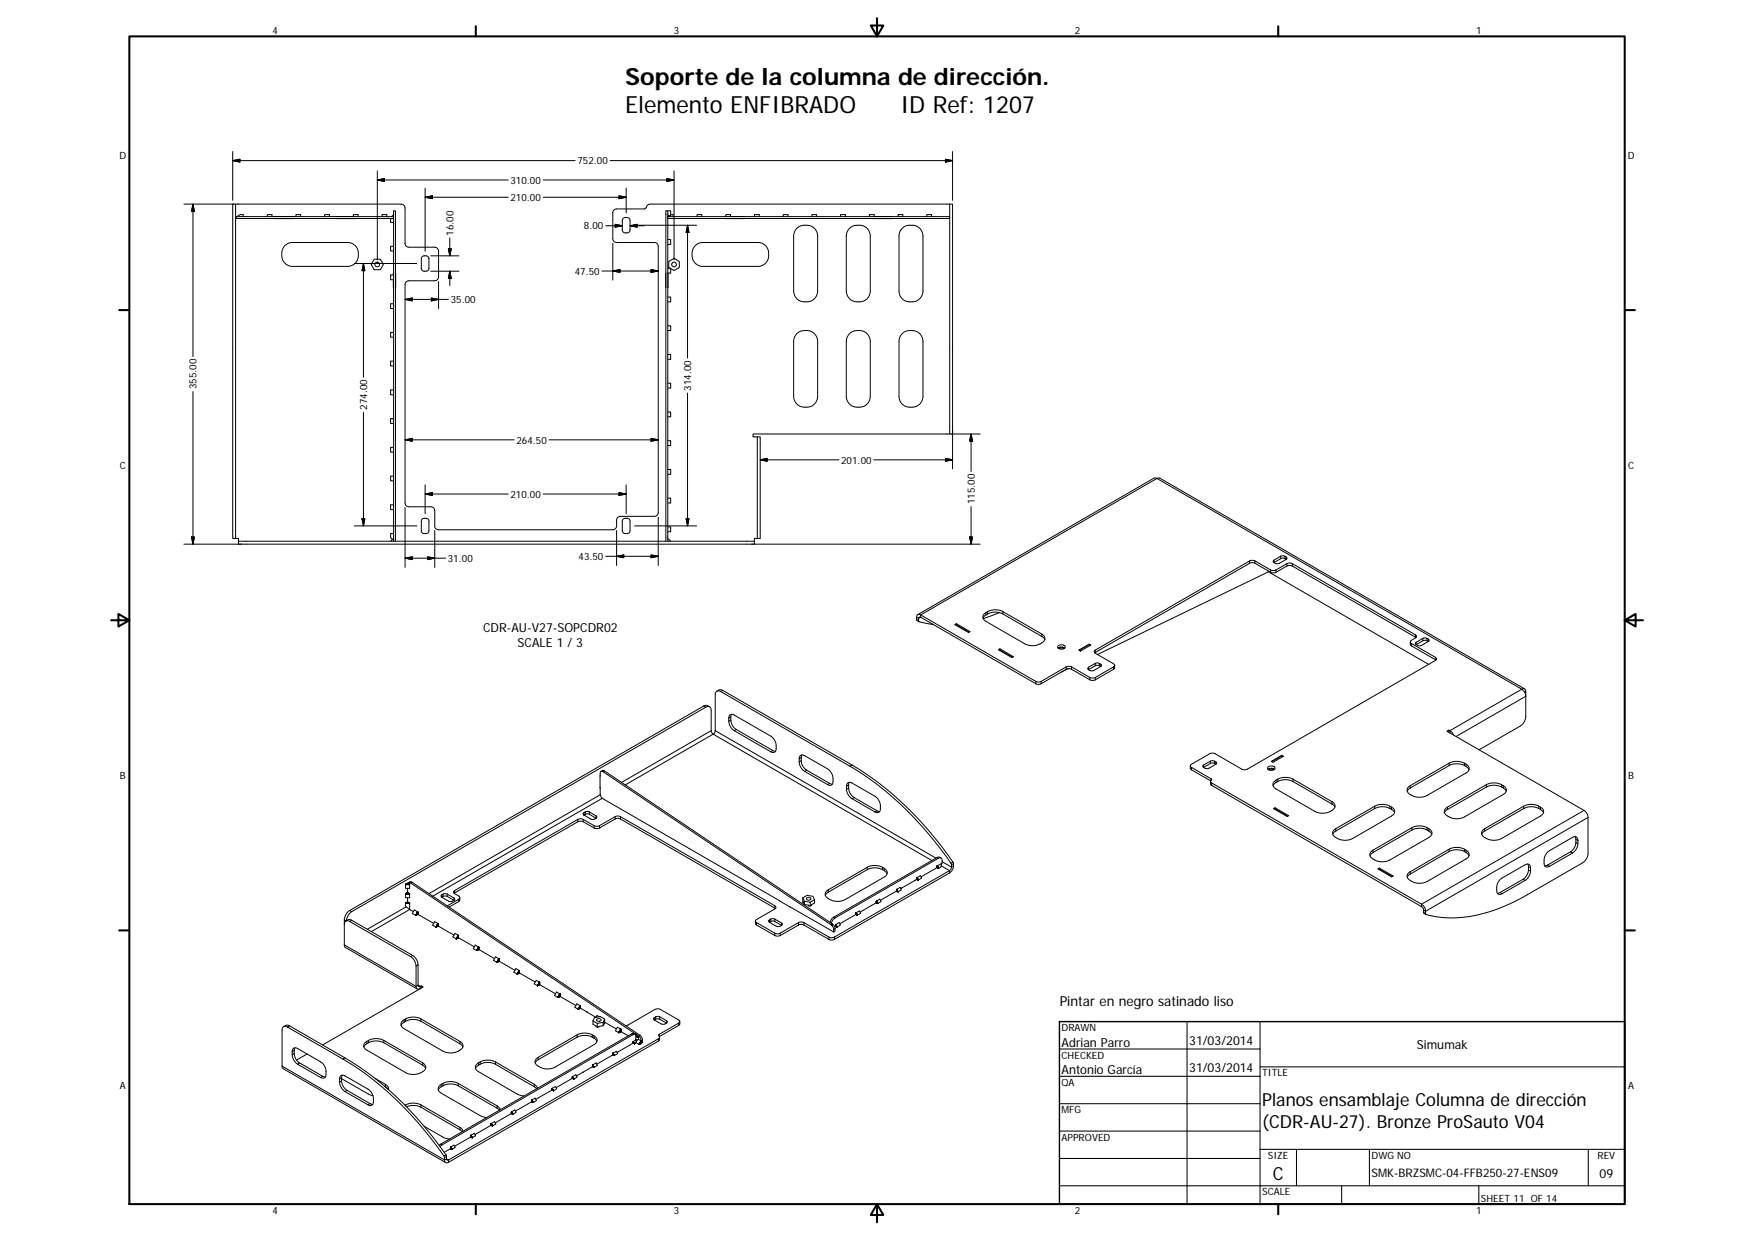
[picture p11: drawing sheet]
<svg xmlns="http://www.w3.org/2000/svg" width="594mm" height="420mm" viewBox="0 0 594 420" stroke-linecap="round" stroke-linejoin="round" font-family="sans-serif">
<defs><g id="words">
<g font-size="8">
<text x="211.8" y="28.7">Soporte de la columna de dirección.</text>
<text x="211.8" y="38.3">Elemento ENFIBRADO</text>
<text x="305" y="38.3">ID Ref: 1207</text>
</g>
<g font-size="6.1">
<text x="427.5" y="374.4">Planos ensamblaje Columna de dirección</text>
<text x="427.5" y="381.8">(CDR-AU-27). Bronze ProSauto V04</text>
<text x="431.1" y="399.4">C</text>
</g>
<text font-size="4.7" x="358.9" y="340.5">Pintar en negro satinado liso</text>
<g font-size="4.2">
<text x="163.6" y="213.9">CDR-AU-V27-SOPCDR02</text>
<text x="175.3" y="219">SCALE 1 / 3</text>
<text x="402.8" y="353.7">31/03/2014</text>
<text x="359.5" y="354.3">Adrian Parro</text>
<text x="479.9" y="355.1">Simumak</text>
<text x="359.5" y="363.6">Antonio García</text>
<text x="402.8" y="363">31/03/2014</text>
<text x="541.8" y="398.7">09</text>
</g>
<text font-size="4" x="464.5" y="398.5">SMK-BRZSMC-04-FFB250-27-ENS09</text>
<g font-size="3.4">
<text x="92.3" y="11.3">4</text>
<text x="228.2" y="11.3">3</text>
<text x="364.1" y="11.3">2</text>
<text x="499.9" y="11.3">1</text>
<text x="40.4" y="53.7">D</text>
<text x="551.4" y="53.7">D</text>
<text x="195.6" y="55.6">752.00</text>
<text x="172.9" y="62.2">310.00</text>
<text x="172.9" y="68">210.00</text>
<text x="197.8" y="77.7">8.00</text>
<text x="153.6" y="79.8" transform="rotate(-90 153.6 79.8)">16.00</text>
<text x="194.7" y="93">47.50</text>
<text x="152.7" y="102.6">35.00</text>
<text x="66.6" y="131.8" transform="rotate(-90 66.6 131.8)">355.00</text>
<text x="234.1" y="132.3" transform="rotate(-90 234.1 132.3)">314.00</text>
<text x="124.3" y="138.8" transform="rotate(-90 124.3 138.8)">274.00</text>
<text x="174.9" y="150.2">264.50</text>
<text x="40.6" y="158.7">C</text>
<text x="284.9" y="156.9">201.00</text>
<text x="551.5" y="158.7">C</text>
<text x="172.9" y="168.5">210.00</text>
<text x="330.1" y="170.8" transform="rotate(-90 330.1 170.8)">115.00</text>
<text x="151.7" y="190.2">31.00</text>
<text x="196" y="189.6">43.50</text>
<text x="40.6" y="263.7">B</text>
<text x="551.5" y="263.7">B</text>
<text x="359.5" y="349.1">DRAWN</text>
<text x="359.5" y="358.4">CHECKED</text>
<text x="427.5" y="364.4">TITLE</text>
<text x="40.6" y="368.7">A</text>
<text x="359.5" y="367.7">QA</text>
<text x="551.5" y="368.7">A</text>
<text x="359.5" y="376.9">MFG</text>
<text x="359.5" y="386.2">APPROVED</text>
<text x="429.4" y="392.4">SIZE</text>
<text x="464.5" y="392.4">DWG NO</text>
<text x="541.1" y="392.3">REV</text>
<text x="427.5" y="404.7">SCALE</text>
<text x="501.6" y="406.8">SHEET 11 OF 14</text>
<text x="92.3" y="411.1">4</text>
<text x="228.2" y="411.1">3</text>
<text x="364.1" y="411.1">2</text>
<text x="499.9" y="411.1">1</text>
</g>
</g></defs>
<g fill="none" stroke="#000" stroke-width=".34">
<path d="M78.8 51.3v16.5M78.8 54.4l2.5-.5v1zM78.8 54.4h116M127.8 57.9v30.1M206.7 54.4h115.9M228.3 57.9v30.1M320.2 53.9l2.4 .5-2.4 .5zM322.6 51.3v16.5M62.3 69.1h16.9M65.4 69.1v51.6M65.4 69.1l.4 2.5h-.9zM78.8 69.1h1v113.2h-1z"/>
<path d="M80.2 73.3l1.1-.6h1.1v.6M90.5 73.3v-.6h1.6v.6M93 74h6.5M99.5 73.3h-6.5M99.5 73.3h.1M100.2 73.3v-.6h1.6v.6M110 73.3v-.6h1.6v.6M113.8 73.3h5.9v-.6h1.6v.6M113.8 74h6.5M127.8 60.9l2.4-.4v.9zM129.4 73.3v-.6h1.6v.6M132.3 74v1.3h1"/>
<path d="M133.3 73.3h-53.3v.7h53.3M133.3 73.3h.1M133.3 72.7l-.7 .6M144 63.7v21.4M144 66.8l2.4-.5v1zM172.1 66.8h-28.1M172.1 60.9h-44.3M184 66.8h28.1M184 60.9h44.3M205.2 76.4h5.6M208.4 75.9l2.4 .5-2.4 .5zM209.6 66.3l2.5 .5-2.5 .5z"/>
<path d="M211 74a1.69 1.69 0 0 1 2.2 0l.2 .6v3.3a1.18 1.18 0 0 1-1.6 .9l-.6-.2-.4-.5v-3.5zM212.1 63.7v8.4M213.4 76.4h4.8M213.4 76.4l2.4-.5v1zM215.7 76.3h20.3M225.9 60.5l2.4 .4-2.4 .5zM226.2 73.3h.1M226.2 72.7l.6 .6M226.2 71.4h1v1.5M226.3 73.3h.4M226.5 73h.4M226.6 73.2l1.4-.5v.6"/>
<path d="M226.8 73.3h94.8v.7h-95.4M232.9 76.3v44.9M232.9 76.3l.5 2.4h-1zM236.1 73.3v-.6h1.6v.6M245.6 74h6.6M245.6 73.3h.2v-.6h1.6v.6M252.2 73.3h.1M255.5 73.3v-.6h1.6v.6M265.3 73.3v-.6h1.6v.6M269.7 77.5a4.2 4.2 0 0 1 4.4-1.2 4.2 4.2 0 0 1 2.8 3.6v18.6a4.1 4.1 0 0 1-4 3.7 4.1 4.1 0 0 1-4.1-3.7v-18.6l.3-1.3zM275 73.3v-.6h1.6v.6M284.7 73.3v-.6h1.6v.6"/>
<path d="M287.9 77.2a4.1 4.1 0 0 1 4.3-.8 4.1 4.1 0 0 1 2.6 3.5v18.6a4.1 4.1 0 0 1-4.1 3.7 4.1 4.1 0 0 1-4.1-3.7v-18.6l.3-1.3zM294.4 73.3v-.6h1.7v.6M295.6 74h6.6M302.2 73.3h.1M304.2 73.3v-.6h1.6v.6M305.4 77.5a4.2 4.2 0 0 1 4.4-1.2 4.2 4.2 0 0 1 2.8 3.6v18.6a4.1 4.1 0 0 1-4 3.7 4.1 4.1 0 0 1-4.1-3.7v-18.6l.2-1.3zM313.9 73.3v-.6h1.6v.6M321.7 69.1h.9v77.8h-.9zM321.7 69.1h-101.5a1.97 1.97 0 0 0-1.6 1.5l-9.8 .1a1.3 1.3 0 0 0-1.2 1.3v8.8a1.3 1.3 0 0 0 1.2 1.3h12.9a1.3 1.3 0 0 1 1.2 1.3v90.1a1.3 1.3 0 0 1-1.2 1.3h-11.6a1.3 1.3 0 0 0-1.3 1.3v2a1.3 1.3 0 0 1-1.2 1.3h-59.1a1.27 1.27 0 0 1-1.3-1.3v-5.2a1.3 1.3 0 0 0-1.3-1.3h-7.4a1.3 1.3 0 0 1-1.3-1.3v-73.9a1.3 1.3 0 0 1 1.3-1.3h8.7a1.3 1.3 0 0 0 1.3-1.4v-8.7a1.3 1.3 0 0 0-1.3-1.3h-8.7a1.3 1.3 0 0 1-1.3-1.3v-12a1.3 1.3 0 0 0-1.3-1.3h-56.1M96.3 83.3l1.1-.8 1.3-.4h19a4.1 4.1 0 0 1 3.7 4 4.1 4.1 0 0 1-3.7 4.1h-18.6a4.1 4.1 0 0 1-3.5-2.6 4.1 4.1 0 0 1 .7-4.3zM120 89.2h21.2M123.1 89.2l.5 2.5h-1z"/>
<path d="M123.1 89.2v38.5M126.7 87.8h2.1l1.1 1.7-1.1 1.8h-2.1l-1-1.8zM133.2 94.7l.1 2.7M133.3 92.4l-.1 .7M133.3 93.1h-1v1.6h1M133.3 83.4h-1v1.6h1M133.9 92.4v5M142.9 87a1.64 1.64 0 0 1 2.2 0l.2 3.8a1.19 1.19 0 0 1-1.6 1l-.6-.2-.4-.5v-3.5zM145.9 86.6h9.5M145.9 91.8h9.5M148.5 95.3v9.2M151.9 84.2h.9l-.4 2.4z"/>
<path d="M152.4 80.5v6.1M152.4 91.8v4.9M152.4 91.8l.4 2.4h-.9zM203.9 91.8h19M207.6 82.4v12.4M207.6 91.8l2.4-.5v.9zM220.5 91.3l2.4 .5-2.4 .4zM225.5 92.4v5M226.2 81.1h1v1.6h-1M226.2 90.8h.8M226.2 92.5v4.9M226.5 88.5l1.8-1 1.8 1v2.1l-1.8 1-1.8-1z"/>
<path d="M227.2 90.9v1.6h-1M235.3 83.3l1-.8 1.3-.4h19.1a4.1 4.1 0 0 1 3.7 4 4.1 4.1 0 0 1-3.7 4.1h-18.6a4.1 4.1 0 0 1-3.6-2.6 4.1 4.1 0 0 1 .8-4.3zM133.3 112.5h-1v1.7h1M133.3 102.8h-1v1.7h1M137.2 101.4l2.4-.5v1zM137.2 101.4h14.7M146.1 100.9l2.4 .5-2.4 .5zM226.2 100.6h1v1.6h-1M226.2 110.3h1v1.6h-1M269.7 113.1a4.2 4.2 0 0 1 4.4-1.1 4.2 4.2 0 0 1 2.8 3.6v18.6a4.1 4.1 0 0 1-4 3.7 4.1 4.1 0 0 1-4.1-3.7v-18.6l.3-1.3zM287.9 112.8a4.1 4.1 0 0 1 4.3-.8 4.1 4.1 0 0 1 2.6 3.6v18.6a4.1 4.1 0 0 1-4.1 3.7 4.1 4.1 0 0 1-4.1-3.7v-18.6l.3-1.3zM305.4 113.1a4.2 4.2 0 0 1 4.4-1.1 4.2 4.2 0 0 1 2.8 3.6v18.6a4.1 4.1 0 0 1-4 3.7 4.1 4.1 0 0 1-4.1-3.7v-18.6l.2-1.3z"/>
<path d="M65.4 132.6v51.6M123.1 139.6v38.5M133.3 132h-1v1.6h1M133.3 122.3h-1v1.6h1M226.2 139.5h1v1.6h-1M226.2 120h1v1.6h-1M226.2 129.8h1v1.6h-1M232.9 133.1v45M133.3 151.5h-1v1.6h1M133.3 141.7h-1v1.7h1M137.2 148.9l2.4-.5v1zM137.2 148.9h37"/>
<path d="M186 148.9h36.9M220.5 148.4l2.4 .5-2.4 .5zM226.2 158.9h1v1.7h-1M226.2 149.2h1v1.6h-1M256.5 147.9h1v34.4h-1zM257.5 155.7l2.4-.5v1zM257.5 155.7h26.6M296 155.7h26.6M320.2 155.2l2.4 .5-2.4 .5zM321.7 146.9h-66.6v1h1.4M322.3 146.9h9.7M322.6 145.9v12.8"/>
<path d="M328.9 146.9v12.7M328.9 146.9l.5 2.5h-1zM120 178.1h21.2M122.6 175.6h1l-.5 2.5zM133.3 170.9h-1v1.7h1M133.3 161.2h-1v1.6h1M137.2 171.8v20.3M142.9 175.8a1.74 1.74 0 0 1 2-.1l.4 .7v3.3a1.17 1.17 0 0 1-1.6 1l-.6-.3-.4-.5v-3.5zM144 164.2v9.7M144 167.3l2.4-.5v.9zM144 167.3h28.1M147.2 179.6v12.5"/>
<path d="M184 167.3h28.1M208.8 179.6v11.9M209.6 166.8l2.5 .5-2.5 .4zM211 175.8a1.69 1.69 0 0 1 2.2 0l.2 .6v3.3a1.18 1.18 0 0 1-1.6 1l-.6-.3-.4-.5v-3.5zM212.1 164.2v9.7M214.9 178.1h21.1M222.9 175.1v16.4M226.2 178.4h1v1.6h-1M226.2 168.7h1v1.6h-1M232.4 175.6h1l-.5 2.5zM328.9 171.5v12.7M391.9 162l.9-.1 123.6 71.3"/>
<path d="M391.9 162l-80.1 46.2M391.9 162l123.5 71.3M391.9 162l-1-.1-80.1 46.2M62.3 184.2h19.5M64.9 181.8h.9l-.4 2.4zM79.8 182.3h.1a.61 .61 0 0 1 .7 0 .61 .61 0 0 1 .2 .7v.2M80.8 183.2h174.7v1h-174.7zM133.3 182.3v-110.9h.6v111.8M133.3 182.5v.3M133.3 182.4h.1M133.3 182.3v.9v-.3M133.3 182.3l-1 .9"/>
<path d="M133.3 180.7h-1v1.2l.6 .8M137.2 189l2.4-.5v1zM137.2 189h13.7M144.8 188.5l2.4 .5-2.4 .5zM205.2 188.3h17.7M208.8 188.3l2.5-.4v.9zM220.5 187.9l2.4 .4-2.4 .5zM225.5 183.2v-111.8h.7v111.8M226.2 182.3l1 .9M254.5 184.2h77.5M256.5 182.3h-.1a.61 .61 0 0 0-.7 0 .61 .61 0 0 0-.2 .7v.2M328.4 181.8h1l-.5 2.4z"/>
<path d="M423.2 189.9v.8M423.2 189.9l1-.2 .9 .2M423.2 189.9l-52.2 30.2M423.2 190.7l-52.2 30.2M423.2 190.7l1-.2 .9 .2M425.1 189.9v.8M425.1 189.9l5.3 3.1M425.1 190.7l5.3 3.1M429.5 193.5l54.4 31.4M429.7 193.4l-58 28.2M430.4 193v.8M430.4 193l.6 .2 1.2-.2"/>
<path d="M430.4 193.8l.9 .2 .9-.2M431.5 189.7v.8M431.5 189.7l-.3 .3 .3 .5M432.2 193v.8M433.8 188.3v.8M433.8 189.1l.6-.1 .8 .1M433.8 188.3h1.4M433.8 189.1l-2.3 1.4M433.8 188.3l-2.3 1.4M435.2 188.3v.8M435.2 189.1l.4 .3M435.2 188.3l.4 .3"/>
<path d="M435.6 188.6v.8M435.6 188.6l.3 .3-.3 .5M435.6 189.4l-2.3 1.3a1.74 1.74 0 0 1-1.8-.2M435.9 190.8v.8M435.9 190.8l.6-.2 1.2 .2M435.9 191.6l.9-.2 .9 .2M435.9 190.8l-3.7 2.2M435.9 191.6l-3.7 2.2M437.7 190.8v.8M437.7 190.8l41.7 24.1M437.7 191.6l41.7 24.1M310.4 209.8l.9 .7"/>
<path d="M310.4 209l.7 .4 .7-.4M310.4 209.8l.7 .4M310.4 209v.8M311.1 210.2l.2 .3 4.7 .9M311.8 208.2a.85 .85 0 0 0-.9-.1 .85 .85 0 0 0-.5 .9M311.8 208.2v.8M311.8 209l-.6 .1-.1 1.1M311.8 209l39 22.5M311.8 208.2l39 22.5M323.4 211.5l.5-.3 4.6 2.6-.5 .3zM323.9 211.2v.3M323.9 211.5l4.3 2.5"/>
<path d="M323.9 211.5l-.2 .1M333.9 207.4a1.57 1.57 0 0 0-1 1.5 1.57 1.57 0 0 0 1 1.5l13.2 7.6a5.3 5.3 0 0 0 6.8-1.4 1.65 1.65 0 0 0-1-1.9M333.9 208.2l-1 1.1M333.9 207.4v.8M334.5 207.1l2.4-.6 1.7 .1 1.1 .5M334.5 207.1v.8M334.5 207.9l-.6 .3M334.5 207.1l-.6 .3M334.5 207.9l.7-.3a5.7 5.7 0 0 1 4.5 .3M338.2 220l.5-.3 4.6 2.7-.5 .3zM338.4 207.4l-5.4 2.1M338.7 219.7v.3"/>
<path d="M339.7 207.1l13.2 7.6M339.7 207.1v.8M339.7 207.9l13.2 7.6M352.9 214.7v.8M352.9 215.5l1 1.1M358.3 218.7l.2-.1a1.52 1.52 0 0 1 2.3 .5 1.4 1.4 0 0 1-1.3 .7 1.4 1.4 0 0 1-1.2-.9zM358.4 219.4l1.1-.3 1.1 .3M358.8 219.7l.6-.3 .9 .3M368.9 218.1v.1M368.9 218.2l-3.4 2M368.9 218.2l.4 .3M477.7 217.3v.8l.3 .6"/>
<path d="M478 217.8v.9M478 218.7l8.2 4.7M478 217.8l8.2 4.7M479.4 214.9v.8M479.4 214.9a.54 .54 0 0 1 .4 .6 .54 .54 0 0 1-.4 .5l-1.4 .8a.55 .55 0 0 0-.3 .5 .55 .55 0 0 0 .3 .5M479.4 215.7l.2 .2M479.7 217.5v.7M479.7 217.5l-.3 .3 .3 .4M481.9 216.1v.8M481.9 216.9h1.4M481.9 216.9l-2.2 1.3M481.9 216.1l-2.2 1.4"/>
<path d="M481.9 216.1h1.4M483.3 216.1v.8M483.3 216.1l.5 .3M483.3 216.9l.5 .3M483.8 216.4v.8M483.8 217.2l-2.3 1.3a1.63 1.63 0 0 1-1.8-.3M483.8 216.4l.3 .3-.3 .5M238.4 239l1.1-.2 .8 .5M238.4 239l.6 .4M238.4 239l-120 69.3M239 239.4a1.11 1.11 0 0 1 1.3-.1 1.11 1.11 0 0 1 .6 1.2v6.9M239 239.4l-119.9 69.3"/>
<path d="M244.1 234.1a1.13 1.13 0 0 0-1.3-.1 1.13 1.13 0 0 0-.6 1.2v12.2M244.1 234.1l43.8 25.3M244.8 233.7l-.9-.2-1.1 .5M244.8 233.7l43.8 25.3M244.8 233.7l-.7 .4M338.7 220l4.3 2.5M338.7 220l-.3 .2M350.8 230.7l.9 .2 .9-.2M350.8 230.7v.8M350.8 231.5l.9 .2 .9-.2M352.6 230.7v.8M361.1 225.8v.8"/>
<path d="M361.1 226.6l-8.5 4.9M361.1 225.8l.9-.2 .9 .2M361.1 225.8l-8.5 4.9M361.1 226.6l.7-.2 1.1 .2M361.9 226.4l-2.4 1.1M362.9 225.8v.8M362.9 225.8l6.2 3.6M362.9 226.6l6.2 3.6M365.4 220.1l3.5-2 .6 .3-3.6 2zM368.7 225.9v.8M368.7 225.9l-.3 .4 .3 .4M369.1 229.4v.8"/>
<path d="M369.1 229.4l.7 .2 1.2-.2M369.1 230.2l1 .2 .9-.2M371 220.1a.56 .56 0 0 0-.4 .5 .56 .56 0 0 0 .4 .6l6.2 3.5a.56 .56 0 0 1 .3 .6 .56 .56 0 0 1-.3 .5M371 220.1v.8M371 224.6v.8M371 229.4v.8M371 220.9l-.2 .1M371 225.4h1.3M371 224.6l-2.3 1.3M371 224.6h1.3M371 225.4l-2.3 1.3M372.3 224.6v.8"/>
<path d="M372.3 224.6l.5 .3M372.3 225.4l.5 .3M372.8 224.9v.8M372.8 225.7l-2.3 1.3a1.78 1.78 0 0 1-1.8-.3M372.8 224.9l.3 .3-.3 .5M377.2 225.8v.8M377.2 225.8l-6.2 3.6M377.2 226.6l-6.2 3.6M377.5 225.3v.9l-.3 .4M486.2 222.5v.9M486.2 222.5a.56 .56 0 0 1 .4 .6 .56 .56 0 0 1-.4 .5l-64 36.9h-1.4l-9.9-5.5-1 .1-6.4 3.7a.54 .54 0 0 0-.3 .5 .54 .54 0 0 0 .3 .5M486.2 223.4l.2 .1"/>
<path d="M515.4 233.3a.83 .83 0 0 1 1-.1 .83 .83 0 0 1 .4 .9M515.4 233.3a2.95 2.95 0 0 1 1.4 2.4l-23.6 13.7M515.4 233.3l-24.3 14.1M516.8 234.1l-.4 .3M516.8 234.1l-.2 9.5a3.9 3.9 0 0 1-1.6 2.2l-14 8.1M240.9 247.4l.6 1.2M240.9 247.4l-30.4 17.5M241.5 248.6l74.1 42.7M241.5 248.6l-29.7 17.1M242.2 247.4l-.1 .5-.6 .7M242.2 247.4l74.8 43.1M246.8 243.1v1.1"/>
<path d="M246.8 243.1a1.11 1.11 0 0 1 .6-1.1 1.11 1.11 0 0 1 1.3 .1l12.4 7.1a4 4 0 0 1 1.8 3.2v1a1.12 1.12 0 0 1-.5 1.2 1.12 1.12 0 0 1-1.3-.1M246.8 244.2a4.3 4.3 0 0 0 1.9 3.2M247.5 242.7v1.1M247.5 243.8l-.7 .4M247.5 242.7l-.7 .4M247.5 243.8l.7 2 1.2 1.2M247.7 241.8l-.2 .9M248.7 247.4l12.4 7.1M249.4 247l12.3 7.1M249.4 247l-.7 .4M261.7 254.1l-.6 .4M261.7 254.1l.9 .3"/>
<path d="M270.7 256.9v1.1M270.7 258l.4 1.6 1.4 1.6M270.7 256.9a1.1 1.1 0 0 1 .5-1.2 1.1 1.1 0 0 1 1.3 .1l7.8 4.5 1 1a4.4 4.4 0 0 1 .8 3.3 1.12 1.12 0 0 1-.5 1.2 1.12 1.12 0 0 1-1.3-.2M271.4 256.5v1.1M271.4 256.5l-.7 .4M271.4 257.6a4 4 0 0 0 1.8 3.2M271.4 257.6l-.7 .4M271.6 255.6l-.2 .9M287.9 259.4a110.3 110.3 0 0 1 34.2 32.8M288.6 259a111.3 111.3 0 0 1 34.2 32.9M288.6 259l-.7 .4M403.2 259.3v.9l.3 .4"/>
<path d="M403.5 259.8v.8M403.5 259.8l6.7 3.9M407.6 259v.8M407.6 259l-.2 .4 .2 .4M409.9 258.5h1.4M409.9 257.7v.8M409.9 258.5l-2.3 1.3M409.9 257.7h1.4M409.9 257.7l-2.3 1.3M411.3 257.7v.8M411.3 258.5l.5 .3M411.3 257.7l.5 .3"/>
<path d="M411.8 258v.8M411.8 258l.3 .3-.3 .5M411.8 258.8l-2.3 1.3a1.65 1.65 0 0 1-1.9-.3M429.4 259.7l.2-.1a1.54 1.54 0 0 1 2.3 .5 1.51 1.51 0 0 1-2.6-.1zM430.6 257.8l3.5-2.1 .6 .4-3.5 2zM434.1 255.7v.2M434.1 255.9l.4 .2M434.1 255.9l-3.3 2M490.7 247.2v.8M490.8 258.4l-13.2 7.6M490.8 259.2l-13.2 7.6M490.8 259.2a5.9 5.9 0 0 1 5.2 0"/>
<path d="M490.8 258.4v.8M490.8 258.4l.4-.2a5.7 5.7 0 0 1 4.8 .2M491.1 247.4v.8M491.1 247.4l1.2 1.5M491.1 247.4l-.4-.2-.6 .4 46.4 26.8M496 258.4l.5 .3M496 259.2l.5 .3M496 258.4v.8M496.5 258.7a1.58 1.58 0 0 1 1.1 1.5 1.58 1.58 0 0 1-1.1 1.5l-13.1 7.6a5.3 5.3 0 0 1-6.8-1.4 1.65 1.65 0 0 1 1-1.9M496.5 259.5l1.1 1.1M496.5 258.7v.8M195.7 277.4v.8"/>
<path d="M195.7 277.4l.7-.2 1.1 .2M195.7 278.2l.9-.2 .9 .2M195.7 278.2l-41.7 24.1M195.7 277.4l-41.7 24.1M197.5 277.4v.8M197.5 278.2l3.7 2.1M197.5 277.4l3.7 2.1M197.8 275.9l2.3 1.4a1.63 1.63 0 0 0 1.8-.3M197.8 275.2l-.3 .3 .3 .4M197.8 275.2v.7M198.2 275.7h1.4M198.2 275.7l-.4 .2"/>
<path d="M198.2 274.9h1.4M198.2 274.9l-.4 .3M198.2 274.9v.8M199.6 275.7l2.3 1.3M199.6 274.9l2.3 1.3M199.6 274.9v.8M201.2 279.5v.8M201.2 279.5l.9 .3 .9-.3M201.9 276.2l.3 .4-.3 .4M201.9 276.2v.8M203 279.5v.8M203.2 262.7l.1 4"/>
<path d="M203.2 266.7l.1 2.3 .4 .9 .5 .5 59.8 34.5M203.3 262.7h-.1M203.3 269.1l-58 33.5M204 270.3l-57.4 33.1M204 260.9l.7 .1M204 260.9l-.4 .3M204.3 261.3l77.2 51.8M204.3 261.3a.57 .57 0 0 0-.7-.2 .57 .57 0 0 0-.3 .7l-.1 .9M204.4 260.9h-.4M204.7 261l-.4 .3M204.7 261l77.3 51.9M208.3 276.5v.8"/>
<path d="M208.3 276.5l.9-.2 1 .2M208.3 277.3l.7-.2 1.2 .2M208.3 277.3l-5.3 3M208.3 276.5l-5.3 3M210.2 276.5v.8M210.2 277.3l52.2 30.2M210.2 276.5l52.2 30.2M272.5 261.2l7.8 4.4M273.2 260.8l7.8 4.4M273.2 260.8l-.7 .4M281 265.2l-.7 .4M281 265.2l.9 .3"/>
<path d="M286.7 266.2v1M286.7 266.2a1.12 1.12 0 0 1 .6-1.2 1.12 1.12 0 0 1 1.3 .1l7.8 4.5 1 .9a4.5 4.5 0 0 1 .8 3.4 1.11 1.11 0 0 1-.5 1.1 1.11 1.11 0 0 1-1.3-.1M286.7 267.2a4 4 0 0 0 1.9 3.2M287.4 265.8v1M287.4 266.8l.5 1.7 1.4 1.5M287.4 266.8l-.7 .4M287.4 265.8l-.7 .4M287.6 264.9l-.2 .9M288.6 270.4l7.8 4.5M289.3 270l7.7 4.5M289.3 270l-.7 .4M297 274.5l.9 .3"/>
<path d="M297 274.5l-.6 .4M403.5 260.6l6.6 3.8M410 264.6v.9l.4 .4M410.2 263.7l.2 .2a.63 .63 0 0 0-.4 .6 .63 .63 0 0 0 .4 .6M410.2 263.7v.5M410.4 265.1v.8M410.4 265.1l71.1 41M410.4 265.9l71.1 41.1M429.5 260.5l.8-.4 1.4 .4M429.8 260.7l.7-.3 .8 .3M431.3 273.8l.6-.3 4.6 2.7-.5 .2zM431.9 273.5v.3"/>
<path d="M431.9 273.8l4.3 2.5M431.9 273.8l-.3 .2M432.2 264.1a1.59 1.59 0 0 0-1.1 1.5 1.59 1.59 0 0 0 1.1 1.5l13.2 7.6a5.3 5.3 0 0 0 6.7-1.4 1.68 1.68 0 0 0-1-1.9M432.2 264.9l-1 1.1M432.2 264.1v.8M432.8 263.8l.3-.2a5.8 5.8 0 0 1 4.9 .2M432.8 263.8v.8M432.8 264.6l-.6 .3M432.8 264.6l1-.4a5.7 5.7 0 0 1 4.2 .4M432.8 263.8l-.6 .3M438 264.6l13.1 7.6M438 263.8l13.1 7.6"/>
<path d="M438 263.8v.8M451.1 271.4v.8M451.1 272.2l1 1.1M465.6 273.7l.7-.2a5.7 5.7 0 0 1 4.5 .2M465.6 273v.7M465.6 273.7l-13.2 7.7M465.6 273l2.4-.7 1.7 .2 1.1 .5M465.6 273l-13.2 7.6M470.8 273v.7M470.8 273l.5 .3M470.8 273.7l.5 .4M471.3 273.3a1.57 1.57 0 0 1 1.1 1.5 1.57 1.57 0 0 1-1.1 1.5l-13.2 7.6a5.3 5.3 0 0 1-6.7-1.5 1.56 1.56 0 0 1 1-1.8"/>
<path d="M471.3 274.1l1 1.1M471.3 273.3v.8M477.6 266v.8M477.6 266.8l-1 1.1M490.2 274.1l-.9 1.1M490.2 273.3v.8M503.4 265.7l-13.2 7.6M503.4 266.5l-13.2 7.6M503.4 266.5l.4-.2a5.8 5.8 0 0 1 4.8 .2M503.4 265.7v.8M503.4 265.7a5.9 5.9 0 0 1 5.2 0M508.6 266.5l.6 .3"/>
<path d="M508.6 265.7l.6 .3M508.6 265.7v.8M509.2 266a1.55 1.55 0 0 1 1 1.5 1.55 1.55 0 0 1-1 1.5l-13.2 7.6a5.4 5.4 0 0 1-6.8-1.5 1.71 1.71 0 0 1 1-1.8M509.2 266.8l1 1.1M509.2 266v.8M516.1 273l-13.2 7.6M516.1 273.7a5.7 5.7 0 0 1 5.1 0M516.1 273v.7M516.1 273.7l-13.2 7.7M516.1 273a5.5 5.5 0 0 1 5.1 0M521.2 273.7l.6 .4M521.2 273l.6 .3"/>
<path d="M521.2 273v.7M521.8 273.3a1.58 1.58 0 0 1 1 1.5 1.58 1.58 0 0 1-1 1.5l-13.2 7.6a5.3 5.3 0 0 1-6.7-1.5 1.61 1.61 0 0 1 1-1.8M521.8 274.1l1 1.1M521.8 273.3v.8M536.5 274.4a2.86 2.86 0 0 1 1.4 2.4M536.5 274.4l-55 31.7M537.9 276.8l-55.1 31.7M537.9 276.8v12.4a4.4 4.4 0 0 1-1.9 2.9l-18.8 10.9a49.5 49.5 0 0 1-29.1 7.6l-5.1-1-.2-.3M137.4 299.5v1.3h1.3v-1.3M137.4 299.5h1.3M137.4 299.5l.6-.4 .7 .4zM138.7 299.5l-.7-.4-.6 .4"/>
<path d="M139 298.9l77.3 51.9M139 298.9l-.6-.1-.3 .3M139.5 298.7l77.3 51.8M139.5 298.7l-.5 .2M139.5 298.7l-.6-.2-.6 .3M201.2 280.3l.9 .3 .9-.3M293.7 293.6l-13.2 7.7M293.7 293.6l2.4-.6 1.7 .2 1.1 .4M293.7 294.4l-13.2 7.6M293.7 293.6v.8M293.7 294.4l.4-.1a5.7 5.7 0 0 1 4.8 .1M298.9 294.4l.6 .4"/>
<path d="M298.9 293.6v.8M298.9 293.6l.6 .4M299.5 294a1.58 1.58 0 0 1 1 1.5 1.58 1.58 0 0 1-1 1.4l-13.2 7.7a5.3 5.3 0 0 1-6.8-1.5 1.63 1.63 0 0 1 1-1.8M299.5 294v.8M299.5 294.8l1 1M310 298v.1M310 298l-4.6 2.7M310.6 297.1l1.1-.6 .5 .8-1.2 .6M310.6 297.1l.4 .8M310.6 297.1v.6M310.6 297.7l.4 .2M310.6 297.7l-.6 .3"/>
<path d="M310.6 297.1l.4 .8-.4-.2zM317.3 290.4l-34.9 20.1M317.3 290.4l.4 .2M317.3 290.4l.6-.2 .8 .3M317.5 293.2l.4 .8M317.5 293.2v.5M317.5 293.7l.4 .3M317.5 293.7l-5.6 3.2M317.5 293.2l.4 .8-.4-.3zM317.7 290.6l-34.9 20.2M317.7 290.6a1 1 0 0 1 1.3 .2 1 1 0 0 1 .1 1.3l-.1 .2M318.8 293.1l2.8 1.7"/>
<path d="M319 292.3l-.3 1.2-.8 .5M319 292.3l-1.5 .9M319.1 291.8l3.2 1.8 .7-.4M321.6 295.6l-39 22.5M321.6 294.8l-39 22.5M321.6 294.8v.8M322.1 292.2l.2 .6M322.3 292.8l-.2 1.4-.5 .6M322.8 291.9l-.7 .3M322.8 291.9l.2 .5M323 293.2a3 3 0 0 1-1.4 2.4M323 292.4v.8"/>
<path d="M323 292.4l-.7 .4M452.4 281.4l-1 1.1M452.4 280.6v.8M465 288.6l-1 1.1M465 287.8v.8M466.7 294.2l.5-.3 4.7 2.7-.5 .3zM467.2 293.9v.4M467.2 294.3l4.3 2.5M467.2 294.3l-.2 .1M477.6 295.9l-1 1.1M477.6 295.1v.8M478.2 280.2l.3-.1a5.7 5.7 0 0 1 4.9 .1"/>
<path d="M478.2 280.2l-13.2 7.6M478.2 281a5.5 5.5 0 0 1 5.2 0M478.2 280.2v.8M478.2 281l-13.2 7.6M483.4 280.2v.8M483.4 280.2l.5 .4M483.4 281l.5 .4M483.9 280.6a1.58 1.58 0 0 1 1.1 1.5 1.58 1.58 0 0 1-1.1 1.4l-13.1 7.6a5.3 5.3 0 0 1-6.8-1.4 1.66 1.66 0 0 1 1-1.9M483.9 281.4l1 1.1M483.9 280.6v.8M490.8 287.5l-13.2 7.6M490.8 288.3l2.4-.6 1.7 .2 1.1 .4"/>
<path d="M490.8 287.5v.8M490.8 288.3l-13.2 7.6M490.8 287.5a5.9 5.9 0 0 1 5.2 0M496 287.5l.5 .3M496 288.3l.5 .3M496 287.5v.8M496.5 287.8a1.56 1.56 0 0 1 1.1 1.5 1.56 1.56 0 0 1-1.1 1.5l-13.1 7.7a5.3 5.3 0 0 1-6.8-1.5 1.58 1.58 0 0 1 1-1.9M496.5 288.6l1.1 1.1M496.5 287.8v.8M502.9 281.4l-1 1.1M502.9 280.6v.8M515.9 297.7l.7 .4"/>
<path d="M515.9 297.7l-7.8 4.5M516.6 298.1l-7.8 4.5M517.5 292.5l.2 .9M517.7 294.5l-.6 2-1.2 1.2M517.7 293.4l.7 .4M517.7 294.5l.7 .4M517.7 293.4v1.1M518.4 294.9l-.6 2-1.2 1.2M518.4 293.8a1.11 1.11 0 0 0-.5-1.1 1.11 1.11 0 0 0-1.3 .1l-8.4 4.8a3.9 3.9 0 0 0-1.3 2.8v1.1a1.11 1.11 0 0 0 .6 1.2 1.11 1.11 0 0 0 1.3-.1M518.4 293.8v1.1M524.1 292.9l.7 .4M524.1 292.9l-.9 .3"/>
<path d="M531.9 288.4l.7 .4M531.9 288.4l-7.8 4.5M532.6 288.8l-7.8 4.5M533.5 283.3l.3 .9M533.8 285.2l-.7 2-1.2 1.2M533.8 284.2l.6 .4M533.8 285.2l.6 .4M533.8 284.2v1M534.4 285.6l-.6 2-1.2 1.2M534.4 284.6a1.11 1.11 0 0 0-.5-1.2 1.11 1.11 0 0 0-1.3 .1l-7.8 4.5-1 .9a4.3 4.3 0 0 0-.8 3.3 1.12 1.12 0 0 0 .5 1.2 1.12 1.12 0 0 0 1.3-.1M534.4 284.6v1M116.6 319.9l24.3 14"/>
<path d="M116.6 311.4l.6 .4M116.6 311.4v8.5M116.6 319.9l.4 .9 24.3 14M118.4 312l20.7 11.9M118.4 308.3l.7 .4M118.4 312a1.11 1.11 0 0 0-1.2-.1 1.11 1.11 0 0 0-.6 1.1M118.4 308.3l-1.1 1.2-.7 1.9M119.1 311.6l-.7 .4M119.1 308.7l-1.1 1.1-.7 1.9M119.1 311.6l-.9-.3-1 .5M119.1 311.6l20.7 11.9M137.4 302.6v1.4h1.3v-1.4"/>
<path d="M137.4 305.8v1.1l1.3 1M137.4 302.6h1.3M137.4 305.8h1.3M137.4 305.8l.6-.4 .7 .4zM137.4 302.6l.6-.3 .7 .3zM137.6 307l-13.2 7.6M138 304v.4M138 300.8v1.5M138 304.3v.1M138 302.3l-.6 .3M138 302.3l.7 .3M138 305.4l-.6 .4"/>
<path d="M138 305.4l.7 .4M138 304.4v1M138.7 305.8v2.1M138.7 307.9l1.3 .8M138.8 307.9l-13 7.5M141.5 308.7l-1.2-.6-.6 1.2 1.1 .6M141.5 308.7l-.7 1.2M141.5 309.5l-.7 .4M141.5 308.7v.8M141.5 309.5l5.4 3.1M141.5 308.7v.8l-.7 .4zM148.4 313.5l5.3 3.1"/>
<path d="M148.4 312.7v.8l-.7 .4zM148.4 312.7l-1.2-.7-.7 1.2 1.2 .7M148.4 312.7l-.7 1.2M148.4 313.5l-.7 .4M148.4 312.7v.8M149.6 303l-.3 .3 .3 .5M149.6 303.8l2.3 1.3a1.69 1.69 0 0 0 1.8-.3M149.6 303v.8M150.1 303.5l-.5 .3M150.1 302.7l-.5 .3M150.1 302.7h1.4M150.1 303.5h1.4"/>
<path d="M150.1 302.7v.8M151.5 303.5l2.2 1.3M151.5 302.7l2.2 1.3M151.5 302.7v.8M153.7 304l.3 .4-.3 .4M153.7 304v.8M154 301.5a.56 .56 0 0 0-.4 .5 .56 .56 0 0 0 .4 .6l1.4 .8a.58 .58 0 0 1 .3 .5 .58 .58 0 0 1-.3 .5M154 301.5v.8M154 302.3l-.2 .1M155.3 316.7v.8M155.3 316.7l-1.2-.7-.7 1.2 1.2 .7M155.3 316.7l-.7 1.2"/>
<path d="M155.3 317.5l-.7 .4M155.3 317.5l5.3 3.1M155.3 316.7v.8l-.7 .4zM155.4 304.4v.8M155.4 304.4l-4 2.3M155.4 305.2l-3.3 1.9M155.7 303.9v.8l-.3 .5M255.9 311.8v1l.3 .4M256.2 312.4v.8M256.2 313.2l6.2 3.5M256.2 312.4l6.2 3.5M260.6 312.2l2.3 1.4a1.66 1.66 0 0 0 1.8-.3"/>
<path d="M260.6 311.4v.8M260.6 311.4l-.3 .4 .3 .4M261.1 311.2l-.5 .2M261.1 312h1.3M261.1 312l-.5 .2M261.1 311.2v.8M261.1 311.2h1.3M262.4 306.7v.8M262.4 315.9v.8M262.4 315.9l.9 .3 1-.3M262.4 306.7a.57 .57 0 0 1 .4 .5 .57 .57 0 0 1-.4 .5l-6.2 3.6a.54 .54 0 0 0-.3 .5 .54 .54 0 0 0 .3 .6M262.4 311.2l2.3 1.3"/>
<path d="M262.4 312l2.3 1.3M262.4 316.7l.9 .2 1-.2M262.4 307.5l.2 .1M262.4 311.2v.8M264 304.9l3.5 2.1M264 304.9v.1M264.3 315.9v.8M264.7 312.5l.3 .3-.3 .5M264.7 312.5v.8M267.5 307h.1M267.5 307l14.9 8.5M270.5 312.4v.8"/>
<path d="M270.5 312.4l.6-.2 1.2 .2M270.5 313.2l-6.2 3.5M270.5 313.2l.9-.3 .9 .3M270.5 312.4l-6.2 3.5M271.9 304l.1 1.6M271.9 304l.6 1.1M271.9 304l1.5-.9 1.9 .3 .6 1.2-1.5 .9M272 305.6v-.2l.5 .8M272.1 305.5l-.1 .1M272.3 312.4v.8M272.3 313.2l8.5 4.9M272.3 312.4l8.5 4.9"/>
<path d="M272.5 306.2l1.9 .6M272.5 305.1v1.1M272.5 305.1l1.9 .4M273.2 304.1l.3-.2a.59 .59 0 0 1 .8-.1 .59 .59 0 0 1 .1 .8l-.1 .1a.66 .66 0 0 1-.8 .1 .66 .66 0 0 1-.3-.7zM274.4 305.5v1.3M275.9 304.6v1.1l-1.5 1.1M280.5 302l-1 1.1M280.5 301.3v.7M280.8 318.1l.9 .2 .9-.2M280.8 317.3v.8M280.8 317.3l.9 .2 .9-.2M281.5 313l.4-.2v.5z"/>
<path d="M281.5 313.1l.6 .6 .3 1M281.9 312.8h.1M282 312.9l-.5 .2M282 312.9l.7 .7 .1 .8M282.4 310.5l-.7 .6-.6 1.2M282.4 310.5l.4 .3M282.4 314.7v.8M282.6 317.3v.8M282.8 310.8l-.9 .9-.4 .9M282.8 314.4l-.4 .3M282.8 314.4v.9l-.4 .2M283.1 313l1.1-.6 .5 .8-1.2 .6"/>
<path d="M283.1 313l.4 .8M283.1 313v.6M283.1 313.6l.4 .2M283.1 313.6l-.4 .2M283.1 313l.4 .8-.4-.2zM289.9 309.1l1.2-.7 .4 .8-1.1 .6M289.9 309.1l.5 .7M289.9 309.1v.5M289.9 309.6l.5 .2M289.9 309.6l-5.5 3.2M289.9 309.1l.5 .7-.5-.2zM295.2 306.5l-3.9 2.3"/>
<path d="M295.2 306.5v.1M296.8 305.1l1.2-.7 .4 .8-1.1 .7M296.8 305.1l.5 .8M296.8 305.1v.5M296.8 305.6l.5 .3M296.8 305.6l-1.6 .9M296.8 305.1l.5 .8-.5-.3zM303.7 301.1l1.2-.7 .4 .9-1.1 .6M303.7 301.1l.5 .8M303.7 301.1v.5M303.7 301.6l.5 .3M303.7 301.6l-5.5 3.2"/>
<path d="M303.7 301.1l.5 .8-.5-.3zM305.3 300.7h.1M305.4 300.7l-.3 .2M481.5 307l.4 .4 .3 .7M481.5 306.1v.9M481.5 306.1a3 3 0 0 1 1.3 2.4M482.2 308.9l.8 .7M482.2 308.9l.6 .4M482.2 308.1l.6 .4M482.2 308.1v.8M482.8 308.5v.8M508.1 302.2l-.9 .2"/>
<path d="M508.1 302.2l.7 .4M139.1 323.9l1.2 1.2 .6 2M139.8 323.5l-.7 .4M139.8 323.5l1.4 1.5 .4 1.7M140.9 327.1v6.8M141.6 326.7v6.8M141.6 333.5l.7 .4M141.6 333.5l-.7 .4M141.6 326.7l-.7 .4M141.6 333.5l.3 .5 .4-.1M142.3 333.9l.4-.1 .6 .4-34 19.6M142.3 333.9v.8a.84 .84 0 0 1-1 .1 .84 .84 0 0 1-.4-.9"/>
<path d="M142.7 333.8v.7M162.1 321.4l5.4 3.1M162.1 320.6v.8l-.6 .4zM162.1 320.6l-1.1-.6-.7 1.2 1.2 .6M162.1 320.6l-.6 1.2M162.1 321.4l-.6 .4M162.1 320.6v.8M169 324.6l-1.2-.7-.6 1.2 1.1 .7M169 324.6l-.7 1.2M169 325.4l-.7 .4M169 324.6v.8M169 325.4l5.4 3.1"/>
<path d="M169 324.6v.8l-.7 .4zM175.9 329.4l5.4 3.1M175.9 328.6v.8l-.7 .4zM175.9 328.6l-1.2-.7-.7 1.2 1.2 .7M175.9 328.6l-.7 1.2M175.9 329.4l-.7 .4M175.9 328.6v.8M182.7 332.5l-1.1-.6-.7 1.2 1.2 .7M182.7 332.5l-.6 1.3M182.7 333.3l-.6 .5M182.7 332.5v.8M182.7 333.3l5.4 3.2"/>
<path d="M182.7 332.5v.8l-.6 .5zM189.6 337.3l5.4 3.1M189.6 336.5v.8l-.7 .4zM189.6 336.5l-1.1-.6-.7 1.2 1.1 .6M189.6 336.5l-.7 1.2M189.6 337.3l-.7 .4M189.6 336.5v.8M97.4 347.7l18.8 10.9M97.4 347.7a1.1 1.1 0 0 0-1.3-.1 1.1 1.1 0 0 0-.6 1.2v12.2M98 347.3l-.6 .4M98 347.3l-.9-.3-1 .6M98 347.3l18.8 10.9"/>
<path d="M99 356v1.1M99 356a1.11 1.11 0 0 1 .5-1.1 1.11 1.11 0 0 1 1.3 .1l8.5 5.1a4.3 4.3 0 0 1 1.1 3.6 1.12 1.12 0 0 1-.5 1.2 1.12 1.12 0 0 1-1.3-.1M99 357.1l.4 1.7 1.4 1.5M99.6 355.6v1.1M99.6 355.6l-.6 .4M99.6 356.7l-.6 .4M99.6 356.7l.7 2 1.2 1.2M99.9 354.8l-.3 .8M101.5 359.9l7.8 4.5M101.5 359.9l-.7 .4M104 356.8l-3.6 2.1M116.2 358.6a111.3 111.3 0 0 1 34.2 32.8"/>
<path d="M116.8 358.2a111.5 111.5 0 0 1 34.3 32.8M116.8 358.2l-.6 .4M124.2 353.4l-1 1.1M124.2 352.6a1.55 1.55 0 0 0-1 1.5 1.55 1.55 0 0 0 1 1.4l13.2 7.7a5.3 5.3 0 0 0 6.8-1.5 1.71 1.71 0 0 0-1-1.8M124.2 352.6v.8M124.8 353l-.6 .4M124.8 352.2l-.6 .4M124.8 352.2v.8M124.8 352.2l.7-.3a5.7 5.7 0 0 1 4.5 .3M124.8 353l2.4-.6 1.3 .1 1.5 .5M130 352.2l13.2 7.7M130 353l13.2 7.6"/>
<path d="M130 352.2v.8M136.9 346.1l-1.1 1.1M136.9 345.3a1.56 1.56 0 0 0-1.1 1.5 1.56 1.56 0 0 0 1.1 1.5l13.1 7.6a5.3 5.3 0 0 0 6.8-1.4 1.65 1.65 0 0 0-1-1.9M136.9 345.3v.8M137.4 345.8l-.5 .3M137.4 345l-.5 .3M137.4 345l.7-.4a5.7 5.7 0 0 1 4.5 .4M137.4 345.8a5.7 5.7 0 0 1 5.2 0M137.4 345v.8M142.6 345v.8M142.6 345l13.2 7.6M142.6 345.8l13.2 7.6"/>
<path d="M143.2 359.9v.7M155.8 353.4l1 1.1M155.8 352.6v.8M162.1 359.9a1.57 1.57 0 0 0-1.1 1.4 1.57 1.57 0 0 0 1.1 1.5l13.2 7.7 2.2 .6M162.1 359.9v.7M162.6 359.5l-.5 .4M162.6 359.5v.8M162.6 359.5a5.7 5.7 0 0 1 5.2 0M167.8 359.5l13.2 7.6M167.8 359.5v.8M182.3 358.8l-1 1.1M182.3 358v.8"/>
<path d="M195.4 350.4l-13.1 7.6M195.4 350.4a5.5 5.5 0 0 1 5.2 0M195.4 351.2l-13.1 7.6M195.4 350.4v.8M195.4 351.2l2.4-.6 1.8 .1 1 .5M196.5 340.5l-1.1-.6-.7 1.1 1.1 .7M196.5 340.5l-.7 1.2M196.5 341.3l-.7 .4M196.5 340.5v.8M196.5 341.3l2.3 1.4M196.5 340.5v.8l-.7 .4zM198.7 342.6l3.1 1.8 .4-.6 .8 .4"/>
<path d="M198.7 342.6h.1M200.6 351.2l.6 .3M200.6 350.4v.8M200.6 350.4l.6 .3M200.8 345.6l1.5 .9M200.8 345.6l.6-1.1 2-.3 1.4 .8-.5 1.2M200.8 345.6v1.2l1.5 1M201.2 350.7a1.58 1.58 0 0 1 1.1 1.5 1.58 1.58 0 0 1-1.1 1.5l-13.2 7.6a5.3 5.3 0 0 1-6.7-1.4 1.72 1.72 0 0 1 1-1.9M201.2 350.7v.8M201.2 351.5l1 1.1M202.1 345.1l.3-.2a.61 .61 0 0 1 .8-.1 .61 .61 0 0 1 .2 .9h-.2a.67 .67 0 0 1-.7 .1 .67 .67 0 0 1-.4-.7zM202.3 346.5v1.3"/>
<path d="M204.3 346.2l-2 .3M204.3 346.2v1.1M204.3 347.3l-2 .5M204.6 346.5l.1 .1M204.7 346.6v-.2l-.4 .9M204.8 345l-.1 1.6M204.8 346.1l4 2.3M207.6 356.6l1.2-.7 .4 .8-1.1 .7M207.6 356.6l.5 .8M207.6 356.6v.5M207.6 356.6l.5 .8-.5-.3zM207.6 357.1l.5 .3"/>
<path d="M207.6 357.1l-5.5 3.2M210.3 348.4l-.7 1.2M210.3 349.2l-.7 .4M210.3 348.4v.8M210.3 348.4v.8l-.7 .4zM210.3 348.4l-1.2-.6-.7 1.2 1.2 .6M210.3 349.2l2.5 1.5M213.9 350l.5 .3M213.9 350l-64.7 37.4M213.9 350l.9-.2 .6 .4M214.4 350.3l.6-.2 .6 .4M214.4 350.3l-64.7 37.3"/>
<path d="M214.5 352.6l.5 .8M214.5 352.6v.5M214.5 352.6l.5 .8-.5-.3zM214.5 353.1l.5 .3M214.5 353.1l-5.5 3.2M215.3 350.2l.9 1.1v.6M215.3 350.2l.9 1.1-.4-.2zM215.4 353l1.1 .6M215.5 352.1l-1 .5M215.6 352.3h.1M215.6 352.1l-.3 1.1-.3 .2M215.6 350.5l-.3-.3v1.9l.9-.2"/>
<path d="M215.6 350.5l.3 .4M215.8 352.1l-.4 .6M216.2 351.9l.9 .5M216.3 350.8l.5 .5 .3 1M216.8 350.5l-.5 .3M216.8 350.5l.5 .6 .3 1M217.1 352.4v.8l-.6 .4zM217.1 352.3v.9M217.1 352.4l-.6 1.2M217.1 353.2l-.6 .4M217.6 352.1v.9l-.5 .2M217.6 352.1l-.5 .2"/>
<path d="M221.6 345.3l2.3 1.3a1.81 1.81 0 0 0 1.9-.2M221.6 344.6l-.3 .3 .3 .4M221.6 344.6v.7M222.1 344.3h1.3M222.1 344.3l-.5 .3M222.1 345.1l.6-.2 .7 .2M222.1 345.1l-.5 .2M222.1 344.3v.8M223 351.7v.8M223 352.5l-71.1 41M223 351.7l-71.1 41M223.2 350.2l-.2 .3a.66 .66 0 0 1 0 1.2"/>
<path d="M223.2 350.2v.6M223.4 351.2v.9l-.4 .4M223.4 345.1l2.4 1.3M223.4 344.3l2.4 1.3M223.4 344.3v.8M225.8 345.6l.2 .3-.2 .5M225.8 345.6v.8M229.9 346.4a.56 .56 0 0 0 .3-.5 .56 .56 0 0 0-.3-.6l-6.2-3.5-1.2-.3-9.7 5.5-1 .2M229.9 346.4v.8M229.9 347.2l-6.6 3.7M229.9 346.4l-6.7 3.8M230.2 345.9v.9l-.3 .4"/>
<path d="M95.5 361l.4 .8 55.1 31.8M95.5 361l55.1 31.7M100.8 360.3l7.8 4.5M109.3 364.4l-.7 .4M109.3 364.4l.9 .2M115 365.3v1.1M115 366.4l.6 1.9 1.2 1.3M115 365.3a1.11 1.11 0 0 1 .5-1.2 1.11 1.11 0 0 1 1.3 .2l8.4 4.8a4 4 0 0 1 1.3 2.8v1.1a1.1 1.1 0 0 1-.6 1.2 1.1 1.1 0 0 1-1.3-.1M115.7 364.9v1.1M115.7 365.2l9.1 5.3 1.5 .5M115.7 364.9l-.7 .4M115.7 366l-.7 .4"/>
<path d="M115.7 366l.6 1.9 1.2 1.2M115.9 364l-.2 .9M116.8 369.6l7.8 4.5M117.5 369.1l7.8 4.6M117.5 369.1l-.7 .5M125.3 373.7l.9 .2M125.3 373.7l-.7 .4M127.1 365.1l3.4 2M130.3 367.8l.2 .1M130.5 367.9l.9 .9M130.5 367.1v.8M130.5 367.1a1.66 1.66 0 0 1 1.1 1.8"/>
<path d="M137.4 374.1l-.2 .1M137.4 374.1l.7-.3a5.7 5.7 0 0 1 4.5 .3M137.4 374.1v.4M137.7 374.7l2.5-.4 2.4 .6M142.6 374.1l13.2 7.6M142.6 374.9l13.2 7.6M142.6 374.1v.8M143.2 360.6l.9 1.1M149.5 367.1a1.59 1.59 0 0 0-1.1 1.5 1.59 1.59 0 0 0 1.1 1.5l13.1 7.6 2.3 .6M149.5 367.1v.8M149.5 367.9l-1 1.1M150 367.6l-.5 .3"/>
<path d="M150 366.8l-.5 .3M150 366.8l2.4-.6 1.7 .2 1.1 .4M150 367.6a5.7 5.7 0 0 1 5.2 0M150 366.8v.8M155.2 366.8l13.2 7.6M155.2 367.6l13.2 7.6M155.2 366.8v.8M162.1 360.6l-1 1.1M162.6 360.3l-.5 .3M162.6 360.3l2.4-.6 1.7 .2 1.1 .4M167.8 360.3l13.2 7.6M168.4 375.2l.8 .7"/>
<path d="M168.4 374.4v.8M168.4 374.4l.7 .6 .3 .7M173.2 377l-5.5 3.2M173.2 376.4l.5 .8M173.2 376.4v.6M173.2 376.4l.5 .8-.5-.2zM173.2 377l.5 .2M173.2 376.4l1.2-.6 .4 .8-1.1 .6M180.1 372.4l.5 .9M180.1 372.4v.6M180.1 373l.5 .3M180.1 372.4l1.2-.6 .4 .8-1.1 .7"/>
<path d="M180.1 373l-5.5 3.2M180.1 372.4l.5 .9-.5-.3zM181 367.1l.7 .6 .3 .7M181 367.9l.8 .7M181 367.1v.8M187 368.5l1.1-.7 .5 .8-1.2 .7M187 368.5l.4 .8M187 368.5v.5M187 368.5l.4 .8-.4-.3zM187 369l.4 .3M187 369l-5.5 3.2M193.9 364.5l1.1-.6 .5 .8-1.2 .6"/>
<path d="M193.9 364.5l.4 .8M193.9 364.5v.6M193.9 364.5l.4 .8-.4-.2zM193.9 365.1l.4 .2M193.9 365.1l-5.5 3.1M197.4 363h.1M197.4 363l-2.1 1.3M200.7 360.6l1.2-.7 .5 .8-1.2 .7M200.7 360.6l.5 .8M200.7 360.6v.5l.5 .3M200.7 360.6l.5 .8-.5-.3zM200.8 361.1l-3.4 1.9"/>
<path d="M143.6 381.3l6.7 3.9 2 .4M149.2 387.4l-.4 .4M149.2 387.4l.5 .2M149.7 387.6l-.7 .6M150.4 391.4l.2 .5M150.6 392.7a.84 .84 0 0 0 .4 .9 .84 .84 0 0 0 .9-.1M150.6 391.9v.8M151.1 391l-.7 .4M151.1 391l.1 .5M151.2 391.5l-.6 .4M151.2 392.3l.3 .5 .4-.1M151.2 391.5v.8"/>
<path d="M151.2 392.3l.7 .4M151.2 392.3l-.6 .4M151.9 392.7v.8M152.6 388.4l.5 .7M152.6 388.4v.5M152.6 388.9l.5 .2M152.6 388.4l1.1-.7 .5 .8-1.1 .6M152.6 388.9l-2.2 1.2M152.6 388.4l.5 .7-.5-.2zM155.8 382.5l.7 .7M155.8 381.7l.7 .6 .3 .7M155.8 381.7v.8"/>
<path d="M159.5 384.9l-5.5 3.2M159.5 384.4l.4 .8-.4-.3zM159.5 384.4l.4 .8M159.5 384.4v.5M159.5 384.9l.4 .3M159.5 384.4l1.1-.7 .5 .8-1.2 .7M162 383.4v.1M162 383.5l-1.1 .6M166.3 380.4l.5 .8M166.3 380.4v.5l.5 .3M166.3 380.4l1.2-.6 .5 .7-1.2 .7M166.3 380.4l.5 .8-.5-.3z"/>
<path d="M166.4 380.9l-4.4 2.6"/>
<circle cx="127.8" cy="89.6" r=".8"/>
<circle cx="228.3" cy="89.5" r=".8"/>
</g>
<circle cx="226.2" cy="73.3" r=".16" fill="#000"/>
<g fill="#000" stroke="#000" stroke-width=".34">
<path d="M78.8 54.4l2.5-.5v1zM320.2 53.9l2.4 .5-2.4 .5zM65.4 69.1l.4 2.5h-.9zM127.8 60.9l2.4-.4v.9zM144 66.8l2.4-.5v1zM208.4 75.9l2.4 .5-2.4 .5zM209.6 66.3l2.5 .5-2.5 .5zM213.4 76.4l2.4-.5v1zM225.9 60.5l2.4 .4-2.4 .5zM232.9 76.3l.5 2.4h-1zM123.1 89.2l.5 2.5h-1zM151.9 84.2h.9l-.4 2.4z"/>
<path d="M152.4 91.8l.4 2.4h-.9zM207.6 91.8l2.4-.5v.9zM220.5 91.3l2.4 .5-2.4 .4zM137.2 101.4l2.4-.5v1zM146.1 100.9l2.4 .5-2.4 .5zM137.2 148.9l2.4-.5v1zM220.5 148.4l2.4 .5-2.4 .5zM257.5 155.7l2.4-.5v1zM320.2 155.2l2.4 .5-2.4 .5zM328.9 146.9l.5 2.5h-1zM122.6 175.6h1l-.5 2.5zM144 167.3l2.4-.5v.9z"/>
<path d="M209.6 166.8l2.5 .5-2.5 .4zM232.4 175.6h1l-.5 2.5zM64.9 181.8h.9l-.4 2.4zM137.2 189l2.4-.5v1zM144.8 188.5l2.4 .5-2.4 .5zM208.8 188.3l2.5-.4v.9zM220.5 187.9l2.4 .4-2.4 .5zM328.4 181.8h1l-.5 2.4zM137.4 299.5l.6-.4 .7 .4zM310.6 297.1l.4 .8-.4-.2zM317.5 293.2l.4 .8-.4-.3zM137.4 305.8l.6-.4 .7 .4z"/>
<path d="M137.4 302.6l.6-.3 .7 .3zM141.5 308.7v.8l-.7 .4zM148.4 312.7v.8l-.7 .4zM155.3 316.7v.8l-.7 .4zM281.5 313l.4-.2v.5zM283.1 313l.4 .8-.4-.2zM289.9 309.1l.5 .7-.5-.2zM296.8 305.1l.5 .8-.5-.3zM303.7 301.1l.5 .8-.5-.3zM162.1 320.6v.8l-.6 .4zM169 324.6v.8l-.7 .4zM175.9 328.6v.8l-.7 .4z"/>
<path d="M182.7 332.5v.8l-.6 .5zM189.6 336.5v.8l-.7 .4zM196.5 340.5v.8l-.7 .4zM207.6 356.6l.5 .8-.5-.3zM210.3 348.4v.8l-.7 .4zM214.5 352.6l.5 .8-.5-.3zM217.1 352.4v.8l-.6 .4zM173.2 376.4l.5 .8-.5-.2zM180.1 372.4l.5 .9-.5-.3zM187 368.5l.4 .8-.4-.3zM193.9 364.5l.4 .8-.4-.2zM200.7 360.6l.5 .8-.5-.3z"/>
<path d="M152.6 388.4l.5 .7-.5-.2zM159.5 384.4l.4 .8-.4-.3zM166.3 380.4l.5 .8-.5-.3z"/>
</g>
<g fill="none" stroke="#000" stroke-width=".69">
<path d="M43.8 12.3h506.5v395.4h-506.5zM161.2 8.9v3.4M297 6.1v6.2l-2.1-3.7h4.3l-2.2 3.7M432.9 8.9v3.4M40.4 105h3.4M550.3 105h3.4M37.6 210h6.2l-3.7-2.1v4.2l3.7-2.1M550.3 210l3.7 2.1v-4.2l-3.7 2.1h6.2M40.4 315h3.4M550.3 315h3.4M161.2 407.7v3.4M297 407.7l2.2 3.7h-4.3l2.1-3.7v6.1"/>
<path d="M432.9 407.7v3.4"/>
</g>
<g fill="none" stroke="#000" stroke-width=".36">
<path d="M358.8 355.2h68M402.1 345.9v61.8M426.8 345.9v61.8M358.8 364.4h68M358.8 373.7h68M426.8 361.2h123.5M358.8 382.9h68M358.8 392.2h68M426.8 389.1h123.5M439.1 389.1v12.4M463.8 389.1v12.4M537.9 389.1v12.4"/>
<path d="M358.8 401.5h191.5M454.4 401.5v6.2M500.9 401.5v6.2"/>
</g>
<path d="M358.8 345.9h191.5v61.8h-191.5z" fill="none" stroke="#000" stroke-width=".48"/>
<use href="#words"/>
</svg>
